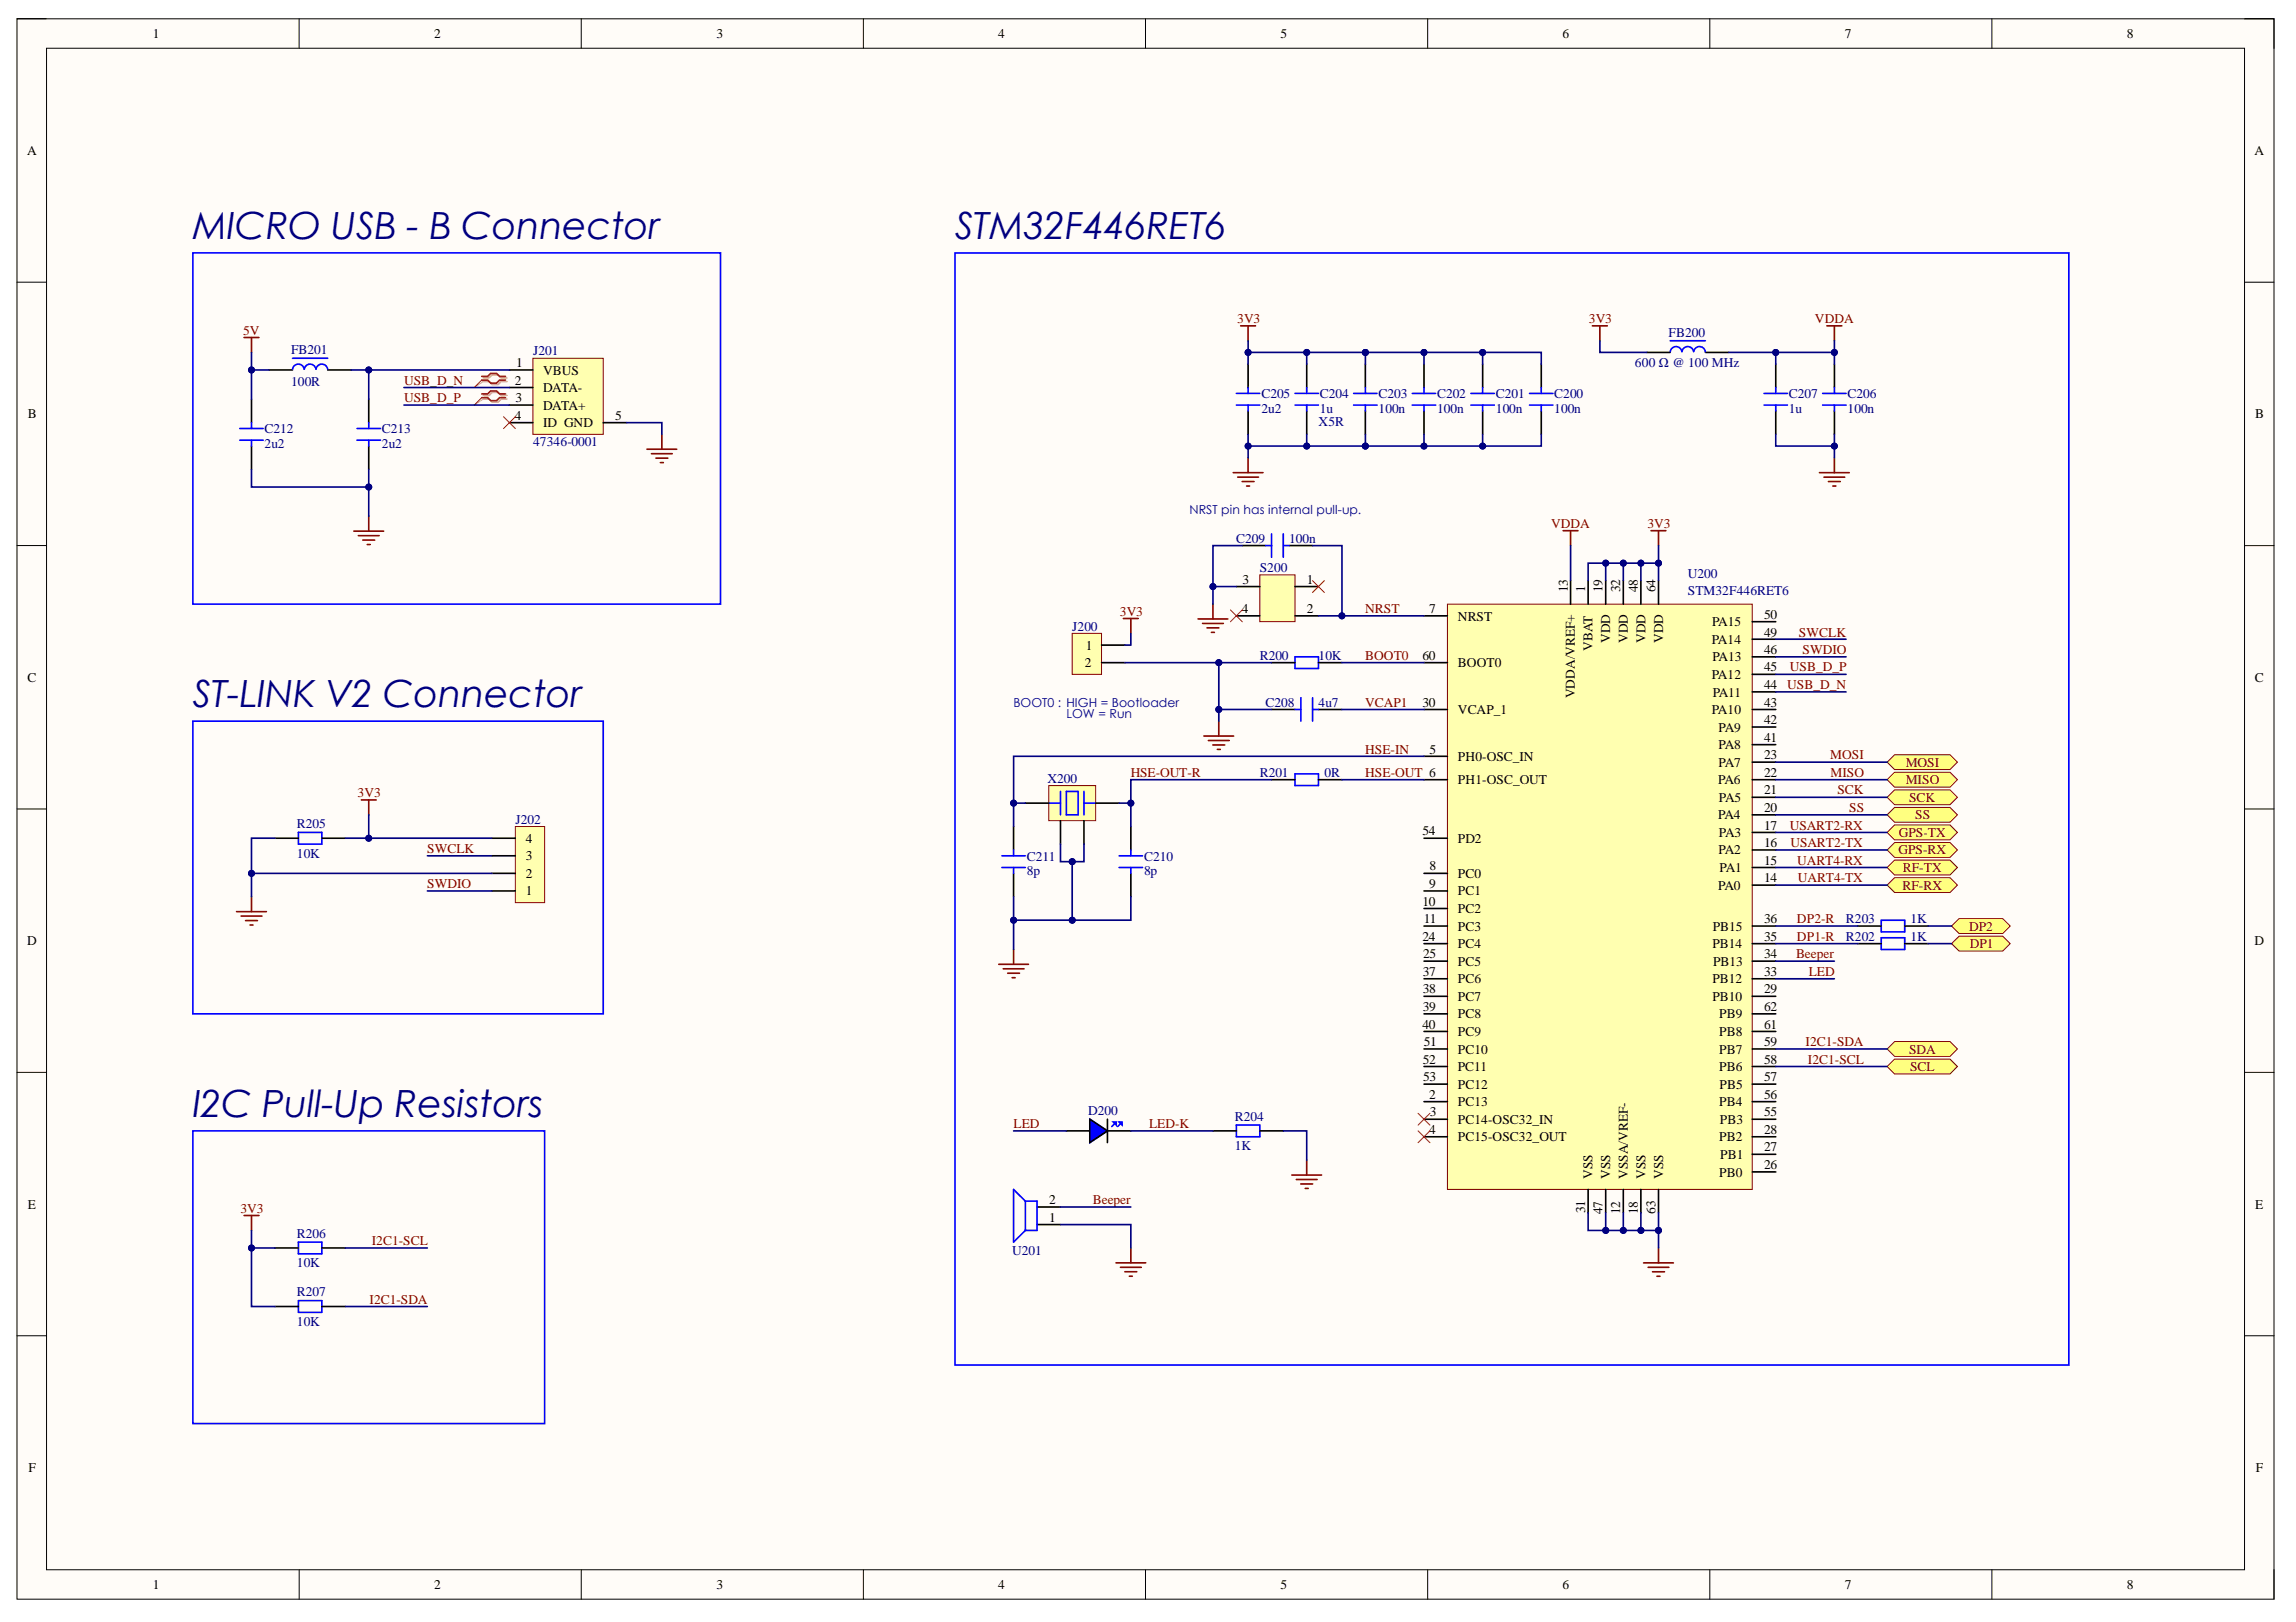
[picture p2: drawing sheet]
<svg xmlns="http://www.w3.org/2000/svg" width="297mm" height="210mm" viewBox="0 0 297 210" stroke-linecap="round" stroke-linejoin="round" font-family="sans-serif">
<defs><g id="words">
<g font-size="4.9" fill="#000080">
<text x="24.9" y="30.9">MICRO USB - B Connector</text>
<text x="123.6" y="30.9">STM32F446RET6</text>
<text x="24.9" y="91.5">ST-LINK V2 Connector</text>
<text x="24.9" y="144.5">I2C Pull-Up Resistors</text>
</g>
<g font-size="1.7">
<text x="19.8" y="4.9">1</text>
<text x="56.2" y="4.9">2</text>
<text x="92.7" y="4.9">3</text>
<text x="129.1" y="4.9">4</text>
<text x="165.7" y="4.9">5</text>
<text x="202.1" y="4.9">6</text>
<text x="238.7" y="4.9">7</text>
<text x="275.2" y="4.9">8</text>
<text x="3.5" y="20.1">A</text>
<text x="291.7" y="20.1">A</text>
<text x="66.8" y="47.5">1</text>
<text x="66.6" y="49.8">2</text>
<text x="66.7" y="52.1">3</text>
<text x="70.3" y="48.5">VBUS</text>
<text x="70.3" y="50.8">DATA-</text>
<text x="70.3" y="53">DATA+</text>
<text x="3.6" y="54.1">B</text>
<text x="66.6" y="54.3">4</text>
<text x="70.3" y="55.3">ID GND</text>
<text x="79.6" y="54.3">5</text>
<text x="291.8" y="54.1">B</text>
<text x="160.7" y="75.5">3</text>
<text x="169.1" y="75.5">1</text>
<text x="202.8" y="76.6" transform="rotate(-90 202.8 76.6)">13</text>
<text x="205.1" y="76.6" transform="rotate(-90 205.1 76.6)">1</text>
<text x="207.3" y="76.6" transform="rotate(-90 207.3 76.6)">19</text>
<text x="209.6" y="76.6" transform="rotate(-90 209.6 76.6)">32</text>
<text x="211.9" y="76.6" transform="rotate(-90 211.9 76.6)">48</text>
<text x="214.2" y="76.6" transform="rotate(-90 214.2 76.6)">64</text>
<text x="160.6" y="79.3">4</text>
<text x="169.1" y="79.3">2</text>
<text x="184.9" y="79.3">7</text>
<text x="188.6" y="80.3">NRST</text>
<text x="208.3" y="83.2" transform="rotate(-90 208.3 83.2)">VDD</text>
<text x="210.6" y="83.2" transform="rotate(-90 210.6 83.2)">VDD</text>
<text x="212.9" y="83.2" transform="rotate(-90 212.9 83.2)">VDD</text>
<text x="215.2" y="83.2" transform="rotate(-90 215.2 83.2)">VDD</text>
<text x="221.5" y="83.3">PA14</text>
<text x="221.5" y="81">PA15</text>
<text x="228.2" y="82.4">49</text>
<text x="228.2" y="80.1">50</text>
<text x="3.5" y="88.2">C</text>
<text x="140.4" y="86.3">2</text>
<text x="140.5" y="84.1">1</text>
<text x="184" y="85.4">60</text>
<text x="188.6" y="86.3">BOOT0</text>
<text x="206" y="84.2" transform="rotate(-90 206 84.2)">VBAT</text>
<text x="221.5" y="87.9">PA12</text>
<text x="221.5" y="85.6">PA13</text>
<text x="228.2" y="89.2">44</text>
<text x="228.2" y="86.9">45</text>
<text x="228.2" y="84.6">46</text>
<text x="291.7" y="88.2">C</text>
<text x="184" y="91.4">30</text>
<text x="188.6" y="92.4">VCAP_1</text>
<text x="203.7" y="90.4" transform="rotate(-90 203.7 90.4)">VDDA/VREF+</text>
<text x="221.5" y="92.4">PA10</text>
<text x="221.6" y="90.1">PA11</text>
<text x="222.3" y="94.7">PA9</text>
<text x="228.2" y="93.7">42</text>
<text x="228.2" y="91.4">43</text>
<text x="184.9" y="97.5">5</text>
<text x="188.6" y="98.5">PH0-OSC_IN</text>
<text x="188.6" y="101.5">PH1-OSC_OUT</text>
<text x="222.3" y="101.5">PA6</text>
<text x="222.3" y="99.2">PA7</text>
<text x="222.3" y="96.9">PA8</text>
<text x="228.2" y="100.5">22</text>
<text x="228.2" y="98.2">23</text>
<text x="228.2" y="96">41</text>
<text x="222.3" y="106">PA4</text>
<text x="222.4" y="103.8">PA5</text>
<text x="228.2" y="107.4">17</text>
<text x="228.2" y="105.1">20</text>
<text x="228.2" y="102.8">21</text>
<text x="68" y="113.6">2</text>
<text x="68" y="111.3">3</text>
<text x="68" y="109.1">4</text>
<text x="184" y="108.1">54</text>
<text x="184.9" y="112.6">8</text>
<text x="188.6" y="113.6">PC0</text>
<text x="188.6" y="109.1">PD2</text>
<text x="222.3" y="110.6">PA2</text>
<text x="222.4" y="108.3">PA3</text>
<text x="222.5" y="112.8">PA1</text>
<text x="228.2" y="111.9">15</text>
<text x="228.2" y="109.6">16</text>
<text x="68" y="115.9">1</text>
<text x="184" y="117.2">10</text>
<text x="184.2" y="119.5">11</text>
<text x="184.9" y="114.9">9</text>
<text x="188.6" y="115.9">PC1</text>
<text x="188.6" y="118.2">PC2</text>
<text x="222.3" y="115.1">PA0</text>
<text x="228.2" y="114.2">14</text>
<text x="228.2" y="119.5">36</text>
<text x="3.5" y="122.3">D</text>
<text x="184" y="121.7">24</text>
<text x="184.1" y="124">25</text>
<text x="188.6" y="120.4">PC3</text>
<text x="188.6" y="122.7">PC4</text>
<text x="188.6" y="125">PC5</text>
<text x="221.5" y="122.7">PB14</text>
<text x="221.6" y="120.4">PB15</text>
<text x="221.6" y="125">PB13</text>
<text x="228.2" y="124">34</text>
<text x="228.2" y="121.7">35</text>
<text x="291.7" y="122.3">D</text>
<text x="184.1" y="126.3">37</text>
<text x="184.1" y="128.5">38</text>
<text x="184.1" y="130.8">39</text>
<text x="188.6" y="127.2">PC6</text>
<text x="188.6" y="129.5">PC7</text>
<text x="188.6" y="131.8">PC8</text>
<text x="221.5" y="129.5">PB10</text>
<text x="221.5" y="127.2">PB12</text>
<text x="222.4" y="131.8">PB9</text>
<text x="228.2" y="128.5">29</text>
<text x="228.2" y="126.3">33</text>
<text x="228.2" y="130.8">62</text>
<text x="184" y="133.1">40</text>
<text x="184.1" y="137.7">52</text>
<text x="184.2" y="135.4">51</text>
<text x="188.6" y="134.1">PC9</text>
<text x="188.6" y="136.3">PC10</text>
<text x="222.4" y="136.3">PB7</text>
<text x="222.4" y="134.1">PB8</text>
<text x="228.2" y="137.7">58</text>
<text x="228.2" y="135.4">59</text>
<text x="228.2" y="133.1">61</text>
<text x="184.1" y="139.9">53</text>
<text x="184.9" y="142.2">2</text>
<text x="188.6" y="143.1">PC13</text>
<text x="188.6" y="138.6">PC11</text>
<text x="188.6" y="140.9">PC12</text>
<text x="222.4" y="143.1">PB4</text>
<text x="222.4" y="138.6">PB6</text>
<text x="222.5" y="140.9">PB5</text>
<text x="228.2" y="142.2">56</text>
<text x="228.2" y="139.9">57</text>
<text x="184.9" y="146.7">4</text>
<text x="185" y="144.5">3</text>
<text x="188.6" y="145.4">PC14-OSC32_IN</text>
<text x="188.6" y="147.7">PC15-OSC32_OUT</text>
<text x="222.4" y="147.7">PB2</text>
<text x="222.5" y="145.4">PB3</text>
<text x="222.6" y="150">PB1</text>
<text x="228.2" y="149">27</text>
<text x="228.2" y="146.7">28</text>
<text x="228.2" y="144.5">55</text>
<text x="135.7" y="155.8">2</text>
<text x="206" y="152.6" transform="rotate(-90 206 152.6)">VSS</text>
<text x="208.3" y="152.6" transform="rotate(-90 208.3 152.6)">VSS</text>
<text x="210.6" y="152.6" transform="rotate(-90 210.6 152.6)">VSSA/VREF-</text>
<text x="212.9" y="152.6" transform="rotate(-90 212.9 152.6)">VSS</text>
<text x="215.2" y="152.6" transform="rotate(-90 215.2 152.6)">VSS</text>
<text x="222.4" y="152.3">PB0</text>
<text x="228.2" y="151.3">26</text>
<text x="3.6" y="156.4">E</text>
<text x="135.7" y="158.1">1</text>
<text x="205.1" y="157" transform="rotate(-90 205.1 157)">31</text>
<text x="207.3" y="157.1" transform="rotate(-90 207.3 157.1)">47</text>
<text x="209.6" y="157.1" transform="rotate(-90 209.6 157.1)">12</text>
<text x="211.9" y="157.1" transform="rotate(-90 211.9 157.1)">18</text>
<text x="214.2" y="157.1" transform="rotate(-90 214.2 157.1)">63</text>
<text x="291.8" y="156.4">E</text>
<text x="3.7" y="190.5">F</text>
<text x="291.8" y="190.5">F</text>
<text x="19.8" y="205.6">1</text>
<text x="56.2" y="205.6">2</text>
<text x="92.7" y="205.6">3</text>
<text x="129.1" y="205.6">4</text>
<text x="165.7" y="205.6">5</text>
<text x="202.1" y="205.6">6</text>
<text x="238.7" y="205.6">7</text>
<text x="275.2" y="205.6">8</text>
</g>
<g font-size="1.7" fill="#800000">
<text x="160.1" y="41.8">3V3</text>
<text x="205.6" y="41.8">3V3</text>
<text x="234.8" y="41.8">VDDA</text>
<text x="31.5" y="43.3">5V</text>
<text x="52.3" y="49.8">USB_D_N</text>
<text x="52.3" y="52.1">USB_D_P</text>
<text x="200.7" y="68.3">VDDA</text>
<text x="213.1" y="68.3">3V3</text>
<text x="144.9" y="79.7">3V3</text>
<text x="176.6" y="79.3">NRST</text>
<text x="232.7" y="82.4">SWCLK</text>
<text x="176.6" y="85.4">BOOT0</text>
<text x="231.2" y="89.2">USB_D_N</text>
<text x="231.6" y="86.9">USB_D_P</text>
<text x="233.2" y="84.6">SWDIO</text>
<text x="176.6" y="91.4">VCAP1</text>
<text x="146.3" y="100.5">HSE-OUT-R</text>
<text x="176.6" y="97.5">HSE-IN</text>
<text x="176.6" y="100.5">HSE-OUT 6</text>
<text x="236.8" y="98.2">MOSI</text>
<text x="236.8" y="100.5">MISO</text>
<text x="246.6" y="101.5">MISO</text>
<text x="246.6" y="99.2">MOSI</text>
<text x="46.3" y="103.1">3V3</text>
<text x="231.6" y="107.4">USART2-RX</text>
<text x="237.7" y="102.8">SCK</text>
<text x="239.2" y="105.1">SS</text>
<text x="247" y="103.8">SCK</text>
<text x="247.8" y="106">SS</text>
<text x="55.3" y="110.4">SWCLK</text>
<text x="231.6" y="109.6">USART2-TX</text>
<text x="232.5" y="111.9">UART4-RX</text>
<text x="245.6" y="110.6">GPS-RX</text>
<text x="245.7" y="108.3">GPS-TX</text>
<text x="246.2" y="112.8">RF-TX</text>
<text x="55.3" y="114.9">SWDIO</text>
<text x="232.5" y="119.5">DP2-R</text>
<text x="232.6" y="114.2">UART4-TX</text>
<text x="246.1" y="115.1">RF-RX</text>
<text x="232.4" y="124">Beeper</text>
<text x="232.5" y="121.7">DP1-R</text>
<text x="254.7" y="120.4">DP2</text>
<text x="254.8" y="122.7">DP1</text>
<text x="234" y="126.3">LED</text>
<text x="233.6" y="135.4">I2C1-SDA</text>
<text x="233.9" y="137.7">I2C1-SCL</text>
<text x="247" y="136.3">SDA</text>
<text x="247.1" y="138.6">SCL</text>
<text x="131.1" y="146">LED</text>
<text x="148.6" y="146">LED-K</text>
<text x="141.4" y="155.8">Beeper</text>
<text x="31.1" y="156.9">3V3</text>
<text x="48.1" y="161.1">I2C1-SCL</text>
<text x="47.8" y="168.7">I2C1-SDA</text>
</g>
<g font-size="1.7" fill="#000080">
<text x="37.6" y="45.8">FB201</text>
<text x="69" y="46">J201</text>
<text x="211.5" y="47.5">600 Ω @ 100 MHz</text>
<text x="215.9" y="43.5">FB200</text>
<text x="37.6" y="50">100R</text>
<text x="163.2" y="51.5">C205</text>
<text x="163.2" y="53.4">2u2</text>
<text x="170.7" y="51.5">C204</text>
<text x="170.7" y="53.4">1u</text>
<text x="178.4" y="51.5">C203</text>
<text x="178.4" y="53.4">100n</text>
<text x="185.9" y="51.5">C202</text>
<text x="185.9" y="53.4">100n</text>
<text x="193.5" y="51.5">C201</text>
<text x="193.5" y="53.4">100n</text>
<text x="201.1" y="51.5">C200</text>
<text x="201.1" y="53.4">100n</text>
<text x="231.4" y="51.5">C207</text>
<text x="231.4" y="53.4">1u</text>
<text x="239" y="51.5">C206</text>
<text x="239" y="53.4">100n</text>
<text x="34.2" y="56">C212</text>
<text x="34.2" y="58">2u2</text>
<text x="49.4" y="56">C213</text>
<text x="49.4" y="58">2u2</text>
<text x="69" y="57.8">47346-0001</text>
<text x="170.6" y="55.1">X5R</text>
<text x="159.9" y="70.2">C209</text>
<text x="166.8" y="70.2">100n</text>
<text x="163" y="74">S200</text>
<text x="218.4" y="74.8">U200</text>
<text x="218.4" y="77.1">STM32F446RET6</text>
<text x="138.7" y="81.6">J200</text>
<text x="163" y="85.4">R200</text>
<text x="170.6" y="85.4">10K</text>
<text x="163.7" y="91.4">C208</text>
<text x="170.6" y="91.4">4u7</text>
<text x="135.5" y="101.3">X200</text>
<text x="163" y="100.5">R201</text>
<text x="171.3" y="100.5">0R</text>
<text x="38.4" y="107.1">R205</text>
<text x="66.7" y="106.6">J202</text>
<text x="38.4" y="111">10K</text>
<text x="132.8" y="111.4">C211</text>
<text x="132.8" y="113.3">8p</text>
<text x="148" y="111.4">C210</text>
<text x="148" y="113.3">8p</text>
<text x="238.8" y="119.5">R203</text>
<text x="247.2" y="119.5">1K</text>
<text x="238.8" y="121.7">R202</text>
<text x="247.2" y="121.7">1K</text>
<text x="140.8" y="144.3">D200</text>
<text x="159.8" y="145">R204</text>
<text x="159.8" y="148.8">1K</text>
<text x="38.4" y="160.2">R206</text>
<text x="38.4" y="167.7">R207</text>
<text x="38.4" y="164">10K</text>
<text x="130.9" y="162.5">U201</text>
<text x="38.4" y="171.6">10K</text>
</g>
<g font-size="1.6" fill="#000080">
<text x="153.9" y="66.5">NRST pin has internal pull-up.</text>
<text x="131.1" y="91.4">BOOT0 : HIGH = Bootloader</text>
<text x="138" y="93">LOW = Run</text>
</g>
</g></defs>
<path d="M2.2 2.4h292v204.6h-292z" fill-rule="evenodd" fill="#fffcf8"/>
<path d="M2.2 2.4h292v204.6h-292z" fill="none" stroke="#000" stroke-width=".13"/>
<path d="M6 6.2h284.4v196.9h-284.4z" fill-rule="evenodd" fill="#fffcf8"/>
<g fill="none" stroke="#000" stroke-width=".13">
<path d="M2.2 2.4h3.8M6 6.2h284.4v196.9h-284.4zM38.7 2.4v3.8M75.2 2.4v3.8M111.7 2.4v3.8M148.2 2.4v3.8M184.7 2.4v3.8M221.2 2.4v3.8M257.7 2.4v3.8M290.4 2.4h3.8v3.8M2.2 36.5h3.8M290.4 36.5h3.8"/>
<path d="M2.2 70.6h3.8M290.4 70.6h3.8M2.2 104.7h3.8M290.4 104.7h3.8M2.2 138.8h3.8M290.4 138.8h3.8M2.2 172.9h3.8M290.4 172.9h3.8M38.7 203.1v3.9M75.2 203.1v3.9M111.7 203.1v3.9M148.2 203.1v3.9"/>
<path d="M184.7 203.1v3.9M221.2 203.1v3.9M257.7 203.1v3.9M294.2 203.1v3.9"/>
</g>
<path d="M187.3 78.2h39.4v75.7h-39.4z" fill-rule="evenodd" fill="#ffffb0"/>
<path d="M187.3 78.2h39.4v75.7h-39.4z" fill="none" stroke="#800000" stroke-width=".13"/>
<g fill="none" stroke="#000" stroke-width=".21">
<path d="M161.5 47.1v3.1M161.5 53.2v3M176.6 47.1v3.1M176.6 53.2v3M184.2 47.1v3.1M184.2 53.2v3M191.8 47.1v3.1M191.8 53.2v3M199.4 47.1v3.1M199.4 53.2v3M184.2 79.7h3.1M203.2 75.1v3.1"/>
<path d="M205.5 75.1v3.1M207.7 75.1v3.1M210 75.1v3.1M212.3 75.1v3.1M214.6 75.1v3.1M184.2 97.9h3.1M184.2 91.8h3.1M184.2 85.7h3.1M226.7 98.6h3M226.7 91.8h3M226.7 96.4h3M226.7 94.1h3"/>
<path d="M226.7 89.5h3M226.7 87.3h3M226.7 85h3M226.7 82.7h3M226.7 80.5h3M184.2 100.9h3.1M184.2 113h3.1M184.2 115.3h3.1M184.2 117.6h3.1M184.2 119.8h3.1M184.2 108.5h3.1M226.7 100.9h3"/>
<path d="M226.7 119.8h3M226.7 114.5h3M226.7 112.3h3M226.7 110h3M226.7 107.7h3M226.7 105.4h3M226.7 103.2h3M184.2 122.1h3.1M184.2 124.4h3.1M184.2 128.9h3.1M184.2 126.7h3.1M184.2 131.2h3.1"/>
<path d="M184.2 133.5h3.1M184.2 135.7h3.1M184.2 138h3.1M226.7 122.1h3M226.7 124.4h3M226.7 128.9h3M226.7 126.7h3M226.7 131.2h3M226.7 133.5h3M226.7 135.7h3M226.7 138h3M184.2 142.6h3.1"/>
<path d="M184.2 144.8h3.1M184.2 147.1h3.1M184.2 140.3h3.1M205.5 153.9v3.1M207.7 153.9v3.1M210 153.9v3.1M212.3 153.9v3.1M214.6 153.9v3.1M226.7 142.6h3M226.7 144.8h3M226.7 147.1h3M226.7 151.7h3"/>
<path d="M226.7 149.4h3M226.7 140.3h3"/>
</g>
<g fill="none" stroke="#00f" stroke-width=".21">
<path d="M160 52.4h3M160 50.9h3M161.5 50.2v.7M161.5 52.4v.8M175.1 52.4h3.1M175.1 50.9h3.1M176.6 50.2v.7M176.6 52.4v.8M182.7 52.4h3M182.7 50.9h3M184.2 50.2v.7M184.2 52.4v.8"/>
<path d="M190.3 52.4h3M190.3 50.9h3M191.8 50.2v.7M191.8 52.4v.8M197.9 52.4h3M197.9 50.9h3M199.4 50.2v.7M199.4 52.4v.8"/>
</g>
<path d="M160.5 42.2h1.9M161.5 42.2v1.9M155.7 95.3h3.9M156.3 95.8h2.7M156.9 96.4h1.5M157.5 97h.4M157.7 93.3v2" fill="none" stroke="#800000" stroke-width=".21"/>
<path d="M163 74.4h4.5v6h-4.5z" fill-rule="evenodd" fill="#ffffb0"/>
<path d="M163 74.4h4.5v6h-4.5z" fill="none" stroke="#800000" stroke-width=".13"/>
<g fill="none" stroke="#000" stroke-width=".21">
<path d="M169.1 47.1v3.1M169.1 53.2v3M213 45.6h3.1M220.6 45.6h3.1M229.7 47.1v3.1M229.7 53.2v3M237.3 47.1v3.1M237.3 53.2v3M160 79.7h3M160 75.9h3M160.7 70.6h3M166.8 70.6h3"/>
<path d="M167.5 79.7h3.1M167.5 75.9h3.1M164.5 85.8h3M170.6 85.7h3"/>
</g>
<g fill="none" stroke="#800000" stroke-width=".21">
<path d="M161.5 59.2v2M206 42.2h1.9M207 42.2v1.9M236.3 42.2h2M237.3 42.2v1.9M237.3 59.2v2M156.9 78.2v1.9M159.5 61.2h3.9M160.1 61.7h2.7M160.7 62.3h1.5M161.3 62.9h.4M202.2 68.7h2"/>
<path d="M203.2 68.7v1.9M213.6 68.7h1.9M214.6 68.7v1.9M235.4 61.2h3.8M236 61.7h2.7M236.5 62.3h1.6M237.1 62.9h.4M155 80.1h3.8M155.6 80.7h2.7M156.1 81.3h1.6M156.7 81.8h.4"/>
</g>
<g fill="none" stroke="#00f" stroke-width=".21">
<path d="M167.5 52.4h3.1M167.5 50.9h3.1M169.1 50.2v.7M169.1 52.4v.8M216.1 44.1h4.5M216.1 45.5a.76 .76 0 0 1 .7-.7 .76 .76 0 0 1 .8 .7M217.6 45.5a.76 .76 0 0 1 .8-.7 .76 .76 0 0 1 .7 .7M219.1 45.5a.76 .76 0 0 1 .8-.7 .76 .76 0 0 1 .7 .7M228.2 52.4h3M228.2 50.9h3M229.7 50.2v.7M229.7 52.4v.8"/>
<path d="M235.8 52.4h3M235.8 50.9h3M237.3 50.2v.7M237.3 52.4v.8M163.7 70.6h.8M164.5 69.1v3M166 69.1v3M166 70.6h.8M167.5 85h3.1v1.5h-3.1z"/>
</g>
<path d="M138.7 82h3.8v5.3h-3.8z" fill-rule="evenodd" fill="#ffffb0"/>
<path d="M138.7 82h3.8v5.3h-3.8z" fill="none" stroke="#800000" stroke-width=".13"/>
<path d="M142.5 83.5h3M142.5 85.8h3M131.1 107v3M131.1 113v3M146.3 107v3M146.3 113v3" fill="none" stroke="#000" stroke-width=".21"/>
<path d="M145.3 80h2M146.3 80v2" fill="none" stroke="#800000" stroke-width=".21"/>
<path d="M129.6 112.3h3.1M129.6 110.7h3.1M131.1 110v.7M131.1 112.3v.7M144.8 112.3h3M144.8 110.7h3M146.3 110v.7M146.3 112.3v.7" fill="none" stroke="#00f" stroke-width=".21"/>
<path d="M135.7 101.7h6.1v4.5h-6.1z" fill-rule="evenodd" fill="#ffffb0"/>
<path d="M135.7 101.7h6.1v4.5h-6.1z" fill="none" stroke="#800000" stroke-width=".13"/>
<path d="M167.5 91.8h.8M168.3 90.3v3M169.8 90.3v3M169.8 91.8h.8M135.7 103.9h1.5M137.2 102.4v3M138 102.4h1.5v3h-1.5zM140.2 103.9h1.6M140.2 102.4v3M167.5 100.1h3.1v1.6h-3.1z" fill="none" stroke="#00f" stroke-width=".21"/>
<path d="M164.5 91.8h3M170.6 91.8h3M132.7 103.9h3M137.2 106.2v3M140.2 106.2v3M141.8 103.9h3M164.5 100.9h3M170.6 100.9h3" fill="none" stroke="#000" stroke-width=".21"/>
<path d="M129.2 124.8h3.9M129.8 125.4h2.7M130.4 125.9h1.5M130.9 126.5h.4M131.1 122.9v1.9" fill="none" stroke="#800000" stroke-width=".21"/>
<path d="M183.5 144.1l1.5 1.5M183.5 146.3l1.5 1.6M185 144.1l-1.5 1.5M185 146.3l-1.5 1.6" fill="none" stroke="#f00" stroke-width=".13"/>
<path d="M252.5 122.1l1-.9h5.6l1 .9-1 1h-5.6z" fill-rule="evenodd" fill="#ffff80"/>
<path d="M252.5 122.1l1-.9h5.6l1 .9-1 1h-5.6z" fill="none" stroke="#800000" stroke-width=".13"/>
<path d="M252.5 119.8l1-.9h5.6l1 .9-1 1h-5.6z" fill-rule="evenodd" fill="#ffff80"/>
<path d="M252.5 119.8l1-.9h5.6l1 .9-1 1h-5.6z" fill="none" stroke="#800000" stroke-width=".13"/>
<path d="M244.1 114.5l1-.9h7.2l.9 .9-.9 1h-7.2z" fill-rule="evenodd" fill="#ffff80"/>
<path d="M244.1 114.5l1-.9h7.2l.9 .9-.9 1h-7.2z" fill="none" stroke="#800000" stroke-width=".13"/>
<path d="M244.1 110l1-1h7.2l.9 1-.9 1h-7.2z" fill-rule="evenodd" fill="#ffff80"/>
<path d="M244.1 110l1-1h7.2l.9 1-.9 1h-7.2z" fill="none" stroke="#800000" stroke-width=".13"/>
<path d="M245.1 106.8h7.2l.9 .9-.9 1h-7.2l-1-1z" fill-rule="evenodd" fill="#ffff80"/>
<path d="M245.1 106.8h7.2l.9 .9-.9 1h-7.2l-1-1z" fill="none" stroke="#800000" stroke-width=".13"/>
<path d="M244.1 112.3l1-1h7.2l.9 1-.9 .9h-7.2z" fill-rule="evenodd" fill="#ffff80"/>
<path d="M244.1 112.3l1-1h7.2l.9 1-.9 .9h-7.2z" fill="none" stroke="#800000" stroke-width=".13"/>
<path d="M244.1 105.4l1-.9h7.2l.9 .9-.9 1h-7.2z" fill-rule="evenodd" fill="#ffff80"/>
<path d="M244.1 105.4l1-.9h7.2l.9 .9-.9 1h-7.2z" fill="none" stroke="#800000" stroke-width=".13"/>
<path d="M244.1 103.2l1-1h7.2l.9 1-.9 .9h-7.2z" fill-rule="evenodd" fill="#ffff80"/>
<path d="M244.1 103.2l1-1h7.2l.9 1-.9 .9h-7.2z" fill="none" stroke="#800000" stroke-width=".13"/>
<path d="M244.1 100.9l1-1h7.2l.9 1-.9 1h-7.2z" fill-rule="evenodd" fill="#ffff80"/>
<path d="M244.1 100.9l1-1h7.2l.9 1-.9 1h-7.2z" fill="none" stroke="#800000" stroke-width=".13"/>
<path d="M244.1 98.6l1-.9h7.2l.9 .9-.9 1h-7.2z" fill-rule="evenodd" fill="#ffff80"/>
<path d="M244.1 98.6l1-.9h7.2l.9 .9-.9 1h-7.2z" fill="none" stroke="#800000" stroke-width=".13"/>
<path d="M244.1 135.7l1-.9h7.2l.9 .9-.9 1h-7.2z" fill-rule="evenodd" fill="#ffff80"/>
<path d="M244.1 135.7l1-.9h7.2l.9 .9-.9 1h-7.2z" fill="none" stroke="#800000" stroke-width=".13"/>
<path d="M244.1 138l1-.9h7.2l.9 .9-.9 1h-7.2z" fill-rule="evenodd" fill="#ffff80"/>
<path d="M244.1 138l1-.9h7.2l.9 .9-.9 1h-7.2z" fill="none" stroke="#800000" stroke-width=".13"/>
<path d="M212.6 163.4h3.9M213.2 164h2.7M213.8 164.6h1.5M214.4 165.2h.4M214.6 161.5v1.9" fill="none" stroke="#800000" stroke-width=".21"/>
<path d="M243.4 119.1h3v1.5h-3zM243.4 121.4h3v1.5h-3z" fill="none" stroke="#00f" stroke-width=".21"/>
<path d="M240.4 119.8h3M246.4 119.8h3M240.4 122.1h3M246.4 122.1h3M138 146.4h3M143.3 144.8v3.1" fill="none" stroke="#000" stroke-width=".21"/>
<path d="M141 144.8l2.3 1.6-2.3 1.5z" fill="#00f"/>
<path d="M141 144.8l2.3 1.6-2.3 1.5z" fill="none" stroke="#00f" stroke-width=".21"/>
<path d="M141 144.8l2.3 1.6-2.3 1.5zM143.3 146.4h3" fill="none" stroke="#000" stroke-width=".21"/>
<path d="M144 145.2h.4v.4z" fill="#00f"/>
<path d="M144 145.2h.4v.4zM144.2 145.4l-.4 .4" fill="none" stroke="#00f" stroke-width=".21"/>
<path d="M144.8 145.2h.4v.4z" fill="#00f"/>
<path d="M132.7 155.4h1.5v3.8h-1.5M132.7 155.4v3.8M132.7 155.4l-1.6-1.5v6.8l1.6-1.5M144.8 145.2h.4v.4zM145 145.4l-.4 .4M160 145.6h3v1.5h-3zM38.6 160.7h3v1.6h-3zM38.6 168.3h3v1.5h-3z" fill="none" stroke="#00f" stroke-width=".21"/>
<path d="M134.2 158.5h3M134.2 156.2h3M156.9 146.4h3.1M163 146.4h3M35.6 169.1h3M35.6 161.5h3M41.6 169.1h3.1M41.6 161.5h3.1" fill="none" stroke="#000" stroke-width=".21"/>
<path d="M31.6 157.3h1.9M32.5 157.3v1.9M167.1 152.1h3.9M167.7 152.6h2.7M168.3 153.2h1.5M168.9 153.8h.3M169.1 150.1v2M144.4 163.4h3.8M145 164h2.7M145.5 164.6h1.6M146.1 165.2h.4M146.3 161.5v1.9" fill="none" stroke="#800000" stroke-width=".21"/>
<path d="M68.9 46.4h9.1v9.8h-9.1z" fill-rule="evenodd" fill="#ffffb0"/>
<path d="M68.9 46.4h9.1v9.8h-9.1z" fill="none" stroke="#800000" stroke-width=".13"/>
<g fill="none" stroke="#000" stroke-width=".21">
<path d="M32.5 51.7v3M32.5 57.7v3.1M34.8 47.9h3M42.4 47.9h3M47.7 51.7v3M47.7 57.7v3.1M65.9 47.9h3M65.9 50.2h3M65.9 52.4h3M65.9 54.7h3M78 54.7h3.1M35.6 108.5h3"/>
<path d="M41.6 108.5h3.1"/>
</g>
<g fill="none" stroke="#800000" stroke-width=".21">
<path d="M31.6 43.7h1.9M32.5 43.7v1.9M83.7 58.1h3.9M84.3 58.7h2.7M84.9 59.3h1.5M85.4 59.9h.4M85.6 56.2v1.9M45.8 68.7h3.8M46.4 69.3h2.7M46.9 69.9h1.6M47.5 70.5h.4M47.7 66.8v1.9"/>
<path d="M30.6 118h3.9M31.2 118.6h2.7M31.8 119.1h1.5M32.3 119.7h.4M32.5 116v2M46.7 103.5h2M47.7 103.5v1.9"/>
</g>
<path d="M62.3 49.2l-.9 1M62.3 51.5l-.9 .9M65.1 53.9l1.6 1.6M66.7 53.9l-1.6 1.6M159.2 78.9l1.5 1.6M160.7 78.9l-1.5 1.6M169.8 75.1l1.5 1.6M171.3 75.1l-1.5 1.6" fill="none" stroke="#f00" stroke-width=".13"/>
<path d="M62.5 48.9h.8l.4-.4h.7l.4 .4h.8M62.5 49.4h.8l.4 .4h.7l.4-.4h.8M62.5 51.2h.8l.4-.4h.7l.4 .4h.8M62.5 51.7h.8l.4 .3h.7l.4-.3h.8" fill="none" stroke="#d0a19e" stroke-width=".21"/>
<path d="M62.5 49.4l-1.1 .8M62.5 51.7l-1.1 .7" fill="none" stroke="#d0a19e" stroke-width=".13"/>
<path d="M62.3 48.7h.8l.4-.4h.7l.4 .4h.8M62.3 49.2h.8l.4 .4h.7l.4-.4h.8M62.3 51h.8l.4-.4h.7l.4 .4h.8M62.3 51.5h.8l.4 .3h.7l.4-.3h.8" fill="none" stroke="#f00" stroke-width=".21"/>
<g fill="none" stroke="#00f" stroke-width=".21">
<path d="M25 32.7h68.2v45.5h-68.2zM123.6 32.7h144v144h-144zM31 55.5h3.1M31 57h3.1M32.5 54.7v.8M32.5 57v.7M37.8 46.4h4.6M42.4 47.8a.77 .77 0 0 0-.8-.7 .77 .77 0 0 0-.7 .7 .77 .77 0 0 0-.8-.7 .77 .77 0 0 0-.7 .7 .76 .76 0 0 0-.8-.7 .76 .76 0 0 0-.7 .7M46.2 55.5h3M46.2 57h3M47.7 54.7v.8M47.7 57v.7"/>
<path d="M25 93.3h53v37.9h-53zM38.6 107.7h3v1.5h-3zM25 146.4h45.5v37.8h-45.5z"/>
</g>
<path d="M66.7 107h3.8v9.8h-3.8z" fill-rule="evenodd" fill="#ffffb0"/>
<path d="M66.7 107h3.8v9.8h-3.8z" fill="none" stroke="#800000" stroke-width=".13"/>
<path d="M63.6 115.3h3.1M63.6 113h3.1M63.6 110.7h3.1M63.6 108.5h3.1" fill="none" stroke="#000" stroke-width=".21"/>
<path d="M160.7 70.6h-3.8v5.3M173.6 91.8h10.6" fill="none" stroke="#000080" stroke-width=".21"/>
<circle cx="156.9" cy="75.9" r=".38" fill="#000080"/>
<circle cx="156.9" cy="75.9" r=".38" fill="none" stroke="#000080" stroke-width=".13"/>
<path d="M191.8 56.2v1.5M207 44.1v1.5h6M203.2 70.6v4.5" fill="none" stroke="#000080" stroke-width=".21"/>
<circle cx="191.8" cy="57.7" r=".38" fill="#000080"/>
<circle cx="191.8" cy="57.7" r=".38" fill="none" stroke="#000080" stroke-width=".13"/>
<path d="M191.8 45.6v1.5" fill="none" stroke="#000080" stroke-width=".21"/>
<circle cx="191.8" cy="45.6" r=".39" fill="#000080"/>
<circle cx="191.8" cy="45.6" r=".39" fill="none" stroke="#000080" stroke-width=".13"/>
<path d="M184.2 56.2v1.5" fill="none" stroke="#000080" stroke-width=".21"/>
<circle cx="184.2" cy="57.7" r=".38" fill="#000080"/>
<circle cx="184.2" cy="57.7" r=".38" fill="none" stroke="#000080" stroke-width=".13"/>
<path d="M184.2 45.6v1.5" fill="none" stroke="#000080" stroke-width=".21"/>
<circle cx="184.2" cy="45.6" r=".39" fill="#000080"/>
<circle cx="184.2" cy="45.6" r=".39" fill="none" stroke="#000080" stroke-width=".13"/>
<path d="M176.6 56.2v1.5" fill="none" stroke="#000080" stroke-width=".21"/>
<circle cx="176.6" cy="57.7" r=".38" fill="#000080"/>
<circle cx="176.6" cy="57.7" r=".38" fill="none" stroke="#000080" stroke-width=".13"/>
<path d="M176.6 45.6v1.5" fill="none" stroke="#000080" stroke-width=".21"/>
<circle cx="176.6" cy="45.6" r=".39" fill="#000080"/>
<circle cx="176.6" cy="45.6" r=".39" fill="none" stroke="#000080" stroke-width=".13"/>
<path d="M176.6 45.6h22.8v1.5" fill="none" stroke="#000080" stroke-width=".21"/>
<circle cx="176.6" cy="45.6" r=".39" fill="#000080"/>
<circle cx="176.6" cy="45.6" r=".39" fill="none" stroke="#000080" stroke-width=".13"/>
<circle cx="184.2" cy="45.6" r=".39" fill="#000080"/>
<circle cx="184.2" cy="45.6" r=".39" fill="none" stroke="#000080" stroke-width=".13"/>
<circle cx="191.8" cy="45.6" r=".39" fill="#000080"/>
<circle cx="191.8" cy="45.6" r=".39" fill="none" stroke="#000080" stroke-width=".13"/>
<path d="M199.4 56.2v1.5h-22.8" fill="none" stroke="#000080" stroke-width=".21"/>
<circle cx="176.6" cy="57.7" r=".38" fill="#000080"/>
<circle cx="176.6" cy="57.7" r=".38" fill="none" stroke="#000080" stroke-width=".13"/>
<circle cx="184.2" cy="57.7" r=".38" fill="#000080"/>
<circle cx="184.2" cy="57.7" r=".38" fill="none" stroke="#000080" stroke-width=".13"/>
<circle cx="191.8" cy="57.7" r=".38" fill="#000080"/>
<circle cx="191.8" cy="57.7" r=".38" fill="none" stroke="#000080" stroke-width=".13"/>
<path d="M169.1 56.2v1.5" fill="none" stroke="#000080" stroke-width=".21"/>
<circle cx="169.1" cy="57.7" r=".38" fill="#000080"/>
<circle cx="169.1" cy="57.7" r=".38" fill="none" stroke="#000080" stroke-width=".13"/>
<path d="M169.1 45.6v1.5" fill="none" stroke="#000080" stroke-width=".21"/>
<circle cx="169.1" cy="45.6" r=".38" fill="#000080"/>
<circle cx="169.1" cy="45.6" r=".38" fill="none" stroke="#000080" stroke-width=".13"/>
<path d="M161.5 56.2v1.5" fill="none" stroke="#000080" stroke-width=".21"/>
<circle cx="161.5" cy="57.7" r=".38" fill="#000080"/>
<circle cx="161.5" cy="57.7" r=".38" fill="none" stroke="#000080" stroke-width=".13"/>
<path d="M161.5 45.6v1.5" fill="none" stroke="#000080" stroke-width=".21"/>
<circle cx="161.5" cy="45.6" r=".38" fill="#000080"/>
<circle cx="161.5" cy="45.6" r=".38" fill="none" stroke="#000080" stroke-width=".13"/>
<path d="M161.5 44.1v1.5h15.1" fill="none" stroke="#000080" stroke-width=".21"/>
<circle cx="161.5" cy="45.6" r=".38" fill="#000080"/>
<circle cx="161.5" cy="45.6" r=".38" fill="none" stroke="#000080" stroke-width=".13"/>
<circle cx="169.1" cy="45.6" r=".38" fill="#000080"/>
<circle cx="169.1" cy="45.6" r=".38" fill="none" stroke="#000080" stroke-width=".13"/>
<circle cx="176.6" cy="45.6" r=".39" fill="#000080"/>
<circle cx="176.6" cy="45.6" r=".39" fill="none" stroke="#000080" stroke-width=".13"/>
<path d="M176.6 57.7h-15.1v1.5" fill="none" stroke="#000080" stroke-width=".21"/>
<circle cx="161.5" cy="57.7" r=".38" fill="#000080"/>
<circle cx="161.5" cy="57.7" r=".38" fill="none" stroke="#000080" stroke-width=".13"/>
<circle cx="169.1" cy="57.7" r=".38" fill="#000080"/>
<circle cx="169.1" cy="57.7" r=".38" fill="none" stroke="#000080" stroke-width=".13"/>
<circle cx="176.6" cy="57.7" r=".38" fill="#000080"/>
<circle cx="176.6" cy="57.7" r=".38" fill="none" stroke="#000080" stroke-width=".13"/>
<path d="M223.7 45.6h13.6v1.5" fill="none" stroke="#000080" stroke-width=".21"/>
<circle cx="229.7" cy="45.6" r=".39" fill="#000080"/>
<circle cx="229.7" cy="45.6" r=".39" fill="none" stroke="#000080" stroke-width=".13"/>
<circle cx="237.3" cy="45.6" r=".39" fill="#000080"/>
<circle cx="237.3" cy="45.6" r=".39" fill="none" stroke="#000080" stroke-width=".13"/>
<path d="M237.3 44.1v1.5" fill="none" stroke="#000080" stroke-width=".21"/>
<circle cx="237.3" cy="45.6" r=".39" fill="#000080"/>
<circle cx="237.3" cy="45.6" r=".39" fill="none" stroke="#000080" stroke-width=".13"/>
<path d="M229.7 45.6v1.5" fill="none" stroke="#000080" stroke-width=".21"/>
<circle cx="229.7" cy="45.6" r=".39" fill="#000080"/>
<circle cx="229.7" cy="45.6" r=".39" fill="none" stroke="#000080" stroke-width=".13"/>
<path d="M229.7 56.2v1.5h7.6" fill="none" stroke="#000080" stroke-width=".21"/>
<circle cx="237.3" cy="57.7" r=".38" fill="#000080"/>
<circle cx="237.3" cy="57.7" r=".38" fill="none" stroke="#000080" stroke-width=".13"/>
<path d="M237.3 56.2v3" fill="none" stroke="#000080" stroke-width=".21"/>
<circle cx="237.3" cy="57.7" r=".38" fill="#000080"/>
<circle cx="237.3" cy="57.7" r=".38" fill="none" stroke="#000080" stroke-width=".13"/>
<path d="M145.5 85.8h12.2M173.6 85.7h10.6" fill="none" stroke="#000080" stroke-width=".21"/>
<circle cx="157.7" cy="85.8" r=".38" fill="#000080"/>
<circle cx="157.7" cy="85.8" r=".38" fill="none" stroke="#000080" stroke-width=".13"/>
<path d="M146.3 82v1.5h-.8M164.5 91.8h-6.8v1.5" fill="none" stroke="#000080" stroke-width=".21"/>
<circle cx="157.7" cy="91.8" r=".39" fill="#000080"/>
<circle cx="157.7" cy="91.8" r=".39" fill="none" stroke="#000080" stroke-width=".13"/>
<path d="M164.5 85.8h-6.8v6" fill="none" stroke="#000080" stroke-width=".21"/>
<circle cx="157.7" cy="85.8" r=".38" fill="#000080"/>
<circle cx="157.7" cy="85.8" r=".38" fill="none" stroke="#000080" stroke-width=".13"/>
<circle cx="157.7" cy="91.8" r=".39" fill="#000080"/>
<circle cx="157.7" cy="91.8" r=".39" fill="none" stroke="#000080" stroke-width=".13"/>
<path d="M144.8 103.9h1.5v3.1" fill="none" stroke="#000080" stroke-width=".21"/>
<circle cx="146.3" cy="103.9" r=".39" fill="#000080"/>
<circle cx="146.3" cy="103.9" r=".39" fill="none" stroke="#000080" stroke-width=".13"/>
<path d="M132.7 103.9h-1.6v3.1" fill="none" stroke="#000080" stroke-width=".21"/>
<circle cx="131.1" cy="103.9" r=".39" fill="#000080"/>
<circle cx="131.1" cy="103.9" r=".39" fill="none" stroke="#000080" stroke-width=".13"/>
<path d="M137.2 109.2v2.3h3v-2.3M173.6 100.9h10.6" fill="none" stroke="#000080" stroke-width=".21"/>
<circle cx="138.7" cy="111.5" r=".39" fill="#000080"/>
<circle cx="138.7" cy="111.5" r=".39" fill="none" stroke="#000080" stroke-width=".13"/>
<path d="M131.1 119.1v3.8" fill="none" stroke="#000080" stroke-width=".21"/>
<circle cx="131.1" cy="119.1" r=".39" fill="#000080"/>
<circle cx="131.1" cy="119.1" r=".39" fill="none" stroke="#000080" stroke-width=".13"/>
<path d="M131.1 116v3.1h15.2v-3.1" fill="none" stroke="#000080" stroke-width=".21"/>
<circle cx="131.1" cy="119.1" r=".39" fill="#000080"/>
<circle cx="131.1" cy="119.1" r=".39" fill="none" stroke="#000080" stroke-width=".13"/>
<circle cx="138.7" cy="119.1" r=".39" fill="#000080"/>
<circle cx="138.7" cy="119.1" r=".39" fill="none" stroke="#000080" stroke-width=".13"/>
<path d="M138.7 111.5v7.6" fill="none" stroke="#000080" stroke-width=".21"/>
<circle cx="138.7" cy="111.5" r=".39" fill="#000080"/>
<circle cx="138.7" cy="111.5" r=".39" fill="none" stroke="#000080" stroke-width=".13"/>
<circle cx="138.7" cy="119.1" r=".39" fill="#000080"/>
<circle cx="138.7" cy="119.1" r=".39" fill="none" stroke="#000080" stroke-width=".13"/>
<path d="M212.3 157v2.2h2.3" fill="none" stroke="#000080" stroke-width=".21"/>
<circle cx="212.3" cy="159.2" r=".38" fill="#000080"/>
<circle cx="212.3" cy="159.2" r=".38" fill="none" stroke="#000080" stroke-width=".13"/>
<circle cx="214.6" cy="159.2" r=".39" fill="#000080"/>
<circle cx="214.6" cy="159.2" r=".39" fill="none" stroke="#000080" stroke-width=".13"/>
<path d="M210 157v2.2h2.3" fill="none" stroke="#000080" stroke-width=".21"/>
<circle cx="210" cy="159.2" r=".39" fill="#000080"/>
<circle cx="210" cy="159.2" r=".39" fill="none" stroke="#000080" stroke-width=".13"/>
<circle cx="212.3" cy="159.2" r=".38" fill="#000080"/>
<circle cx="212.3" cy="159.2" r=".38" fill="none" stroke="#000080" stroke-width=".13"/>
<g fill="none" stroke="#000080" stroke-width=".21">
<path d="M184.2 97.9h-53.1v6M229.7 98.6h14.4M229.7 85h9.1M229.7 82.7h9.1M229.7 114.5h14.4M229.7 112.3h14.4M229.7 110h14.4M229.7 107.7h14.4M229.7 105.4h14.4M229.7 103.2h14.4M229.7 100.9h14.4M229.7 119.8h10.7"/>
<path d="M229.7 138h14.4M229.7 135.7h14.4M229.7 126.7h7.6M229.7 124.4h7.6M249.4 122.1h3.1"/>
</g>
<circle cx="131.1" cy="103.9" r=".39" fill="#000080"/>
<circle cx="131.1" cy="103.9" r=".39" fill="none" stroke="#000080" stroke-width=".13"/>
<path d="M164.5 100.9h-18.2v3" fill="none" stroke="#000080" stroke-width=".21"/>
<circle cx="146.3" cy="103.9" r=".39" fill="#000080"/>
<circle cx="146.3" cy="103.9" r=".39" fill="none" stroke="#000080" stroke-width=".13"/>
<path d="M249.4 119.8h3.1M131.1 146.4h6.9M137.2 158.5h9.1v3M137.2 156.2h9.1M146.3 146.4h10.6M166 146.4h3.1v3.7M205.5 157v2.2h2.2v-2.2" fill="none" stroke="#000080" stroke-width=".21"/>
<circle cx="207.7" cy="159.2" r=".39" fill="#000080"/>
<circle cx="207.7" cy="159.2" r=".39" fill="none" stroke="#000080" stroke-width=".13"/>
<path d="M207.7 159.2h2.3" fill="none" stroke="#000080" stroke-width=".21"/>
<circle cx="210" cy="159.2" r=".39" fill="#000080"/>
<circle cx="210" cy="159.2" r=".39" fill="none" stroke="#000080" stroke-width=".13"/>
<circle cx="207.7" cy="159.2" r=".39" fill="#000080"/>
<circle cx="207.7" cy="159.2" r=".39" fill="none" stroke="#000080" stroke-width=".13"/>
<path d="M214.6 157v4.5" fill="none" stroke="#000080" stroke-width=".21"/>
<circle cx="214.6" cy="159.2" r=".39" fill="#000080"/>
<circle cx="214.6" cy="159.2" r=".39" fill="none" stroke="#000080" stroke-width=".13"/>
<path d="M229.7 89.5h9.1M229.7 87.3h9.1M32.5 159.2v2.3h3.1" fill="none" stroke="#000080" stroke-width=".21"/>
<circle cx="32.5" cy="161.5" r=".39" fill="#000080"/>
<circle cx="32.5" cy="161.5" r=".39" fill="none" stroke="#000080" stroke-width=".13"/>
<path d="M32.5 161.5v7.6h3.1" fill="none" stroke="#000080" stroke-width=".21"/>
<circle cx="32.5" cy="161.5" r=".39" fill="#000080"/>
<circle cx="32.5" cy="161.5" r=".39" fill="none" stroke="#000080" stroke-width=".13"/>
<path d="M214.6 70.6v2.3h-9.1v2.2M44.7 161.5h10.6M44.7 169.1h10.6" fill="none" stroke="#000080" stroke-width=".21"/>
<circle cx="207.7" cy="72.9" r=".39" fill="#000080"/>
<circle cx="207.7" cy="72.9" r=".39" fill="none" stroke="#000080" stroke-width=".13"/>
<circle cx="210" cy="72.9" r=".39" fill="#000080"/>
<circle cx="210" cy="72.9" r=".39" fill="none" stroke="#000080" stroke-width=".13"/>
<circle cx="212.3" cy="72.9" r=".38" fill="#000080"/>
<circle cx="212.3" cy="72.9" r=".38" fill="none" stroke="#000080" stroke-width=".13"/>
<circle cx="214.6" cy="72.9" r=".39" fill="#000080"/>
<circle cx="214.6" cy="72.9" r=".39" fill="none" stroke="#000080" stroke-width=".13"/>
<path d="M207.7 72.9v2.2" fill="none" stroke="#000080" stroke-width=".21"/>
<circle cx="207.7" cy="72.9" r=".39" fill="#000080"/>
<circle cx="207.7" cy="72.9" r=".39" fill="none" stroke="#000080" stroke-width=".13"/>
<path d="M210 72.9v2.2" fill="none" stroke="#000080" stroke-width=".21"/>
<circle cx="210" cy="72.9" r=".39" fill="#000080"/>
<circle cx="210" cy="72.9" r=".39" fill="none" stroke="#000080" stroke-width=".13"/>
<path d="M212.3 72.9v2.2" fill="none" stroke="#000080" stroke-width=".21"/>
<circle cx="212.3" cy="72.9" r=".38" fill="#000080"/>
<circle cx="212.3" cy="72.9" r=".38" fill="none" stroke="#000080" stroke-width=".13"/>
<path d="M214.6 72.9v2.2" fill="none" stroke="#000080" stroke-width=".21"/>
<circle cx="214.6" cy="72.9" r=".39" fill="#000080"/>
<circle cx="214.6" cy="72.9" r=".39" fill="none" stroke="#000080" stroke-width=".13"/>
<path d="M52.3 50.2h13.6M52.3 52.4h13.6M81.1 54.7h4.5v1.5M32.5 60.8v2.2h15.2v3.8" fill="none" stroke="#000080" stroke-width=".21"/>
<circle cx="47.7" cy="63" r=".39" fill="#000080"/>
<circle cx="47.7" cy="63" r=".39" fill="none" stroke="#000080" stroke-width=".13"/>
<path d="M47.7 60.8v2.2" fill="none" stroke="#000080" stroke-width=".21"/>
<circle cx="47.7" cy="63" r=".39" fill="#000080"/>
<circle cx="47.7" cy="63" r=".39" fill="none" stroke="#000080" stroke-width=".13"/>
<path d="M47.7 47.9v3.8" fill="none" stroke="#000080" stroke-width=".21"/>
<circle cx="47.7" cy="47.9" r=".39" fill="#000080"/>
<circle cx="47.7" cy="47.9" r=".39" fill="none" stroke="#000080" stroke-width=".13"/>
<path d="M34.8 47.9h-2.3v3.8" fill="none" stroke="#000080" stroke-width=".21"/>
<circle cx="32.5" cy="47.9" r=".39" fill="#000080"/>
<circle cx="32.5" cy="47.9" r=".39" fill="none" stroke="#000080" stroke-width=".13"/>
<path d="M45.4 47.9h20.5" fill="none" stroke="#000080" stroke-width=".21"/>
<circle cx="47.7" cy="47.9" r=".39" fill="#000080"/>
<circle cx="47.7" cy="47.9" r=".39" fill="none" stroke="#000080" stroke-width=".13"/>
<path d="M32.5 45.6v2.3" fill="none" stroke="#000080" stroke-width=".21"/>
<circle cx="32.5" cy="47.9" r=".39" fill="#000080"/>
<circle cx="32.5" cy="47.9" r=".39" fill="none" stroke="#000080" stroke-width=".13"/>
<path d="M47.7 105.4v3.1M55.3 110.7h8.3M55.3 115.3h8.3" fill="none" stroke="#000080" stroke-width=".21"/>
<circle cx="47.7" cy="108.5" r=".39" fill="#000080"/>
<circle cx="47.7" cy="108.5" r=".39" fill="none" stroke="#000080" stroke-width=".13"/>
<path d="M32.5 113h31.1" fill="none" stroke="#000080" stroke-width=".21"/>
<circle cx="32.5" cy="113" r=".39" fill="#000080"/>
<circle cx="32.5" cy="113" r=".39" fill="none" stroke="#000080" stroke-width=".13"/>
<path d="M160 75.9h-3.1v2.3" fill="none" stroke="#000080" stroke-width=".21"/>
<circle cx="156.9" cy="75.9" r=".38" fill="#000080"/>
<circle cx="156.9" cy="75.9" r=".38" fill="none" stroke="#000080" stroke-width=".13"/>
<path d="M169.8 70.6h3.8v9.1" fill="none" stroke="#000080" stroke-width=".21"/>
<circle cx="173.6" cy="79.7" r=".39" fill="#000080"/>
<circle cx="173.6" cy="79.7" r=".39" fill="none" stroke="#000080" stroke-width=".13"/>
<path d="M170.6 79.7h13.6" fill="none" stroke="#000080" stroke-width=".21"/>
<circle cx="173.6" cy="79.7" r=".39" fill="#000080"/>
<circle cx="173.6" cy="79.7" r=".39" fill="none" stroke="#000080" stroke-width=".13"/>
<path d="M44.7 108.5h18.9M229.7 122.1h10.7" fill="none" stroke="#000080" stroke-width=".21"/>
<circle cx="47.7" cy="108.5" r=".39" fill="#000080"/>
<circle cx="47.7" cy="108.5" r=".39" fill="none" stroke="#000080" stroke-width=".13"/>
<path d="M35.6 108.5h-3.1v7.5" fill="none" stroke="#000080" stroke-width=".21"/>
<circle cx="32.5" cy="113" r=".39" fill="#000080"/>
<circle cx="32.5" cy="113" r=".39" fill="none" stroke="#000080" stroke-width=".13"/>
<use href="#words"/>
</svg>
